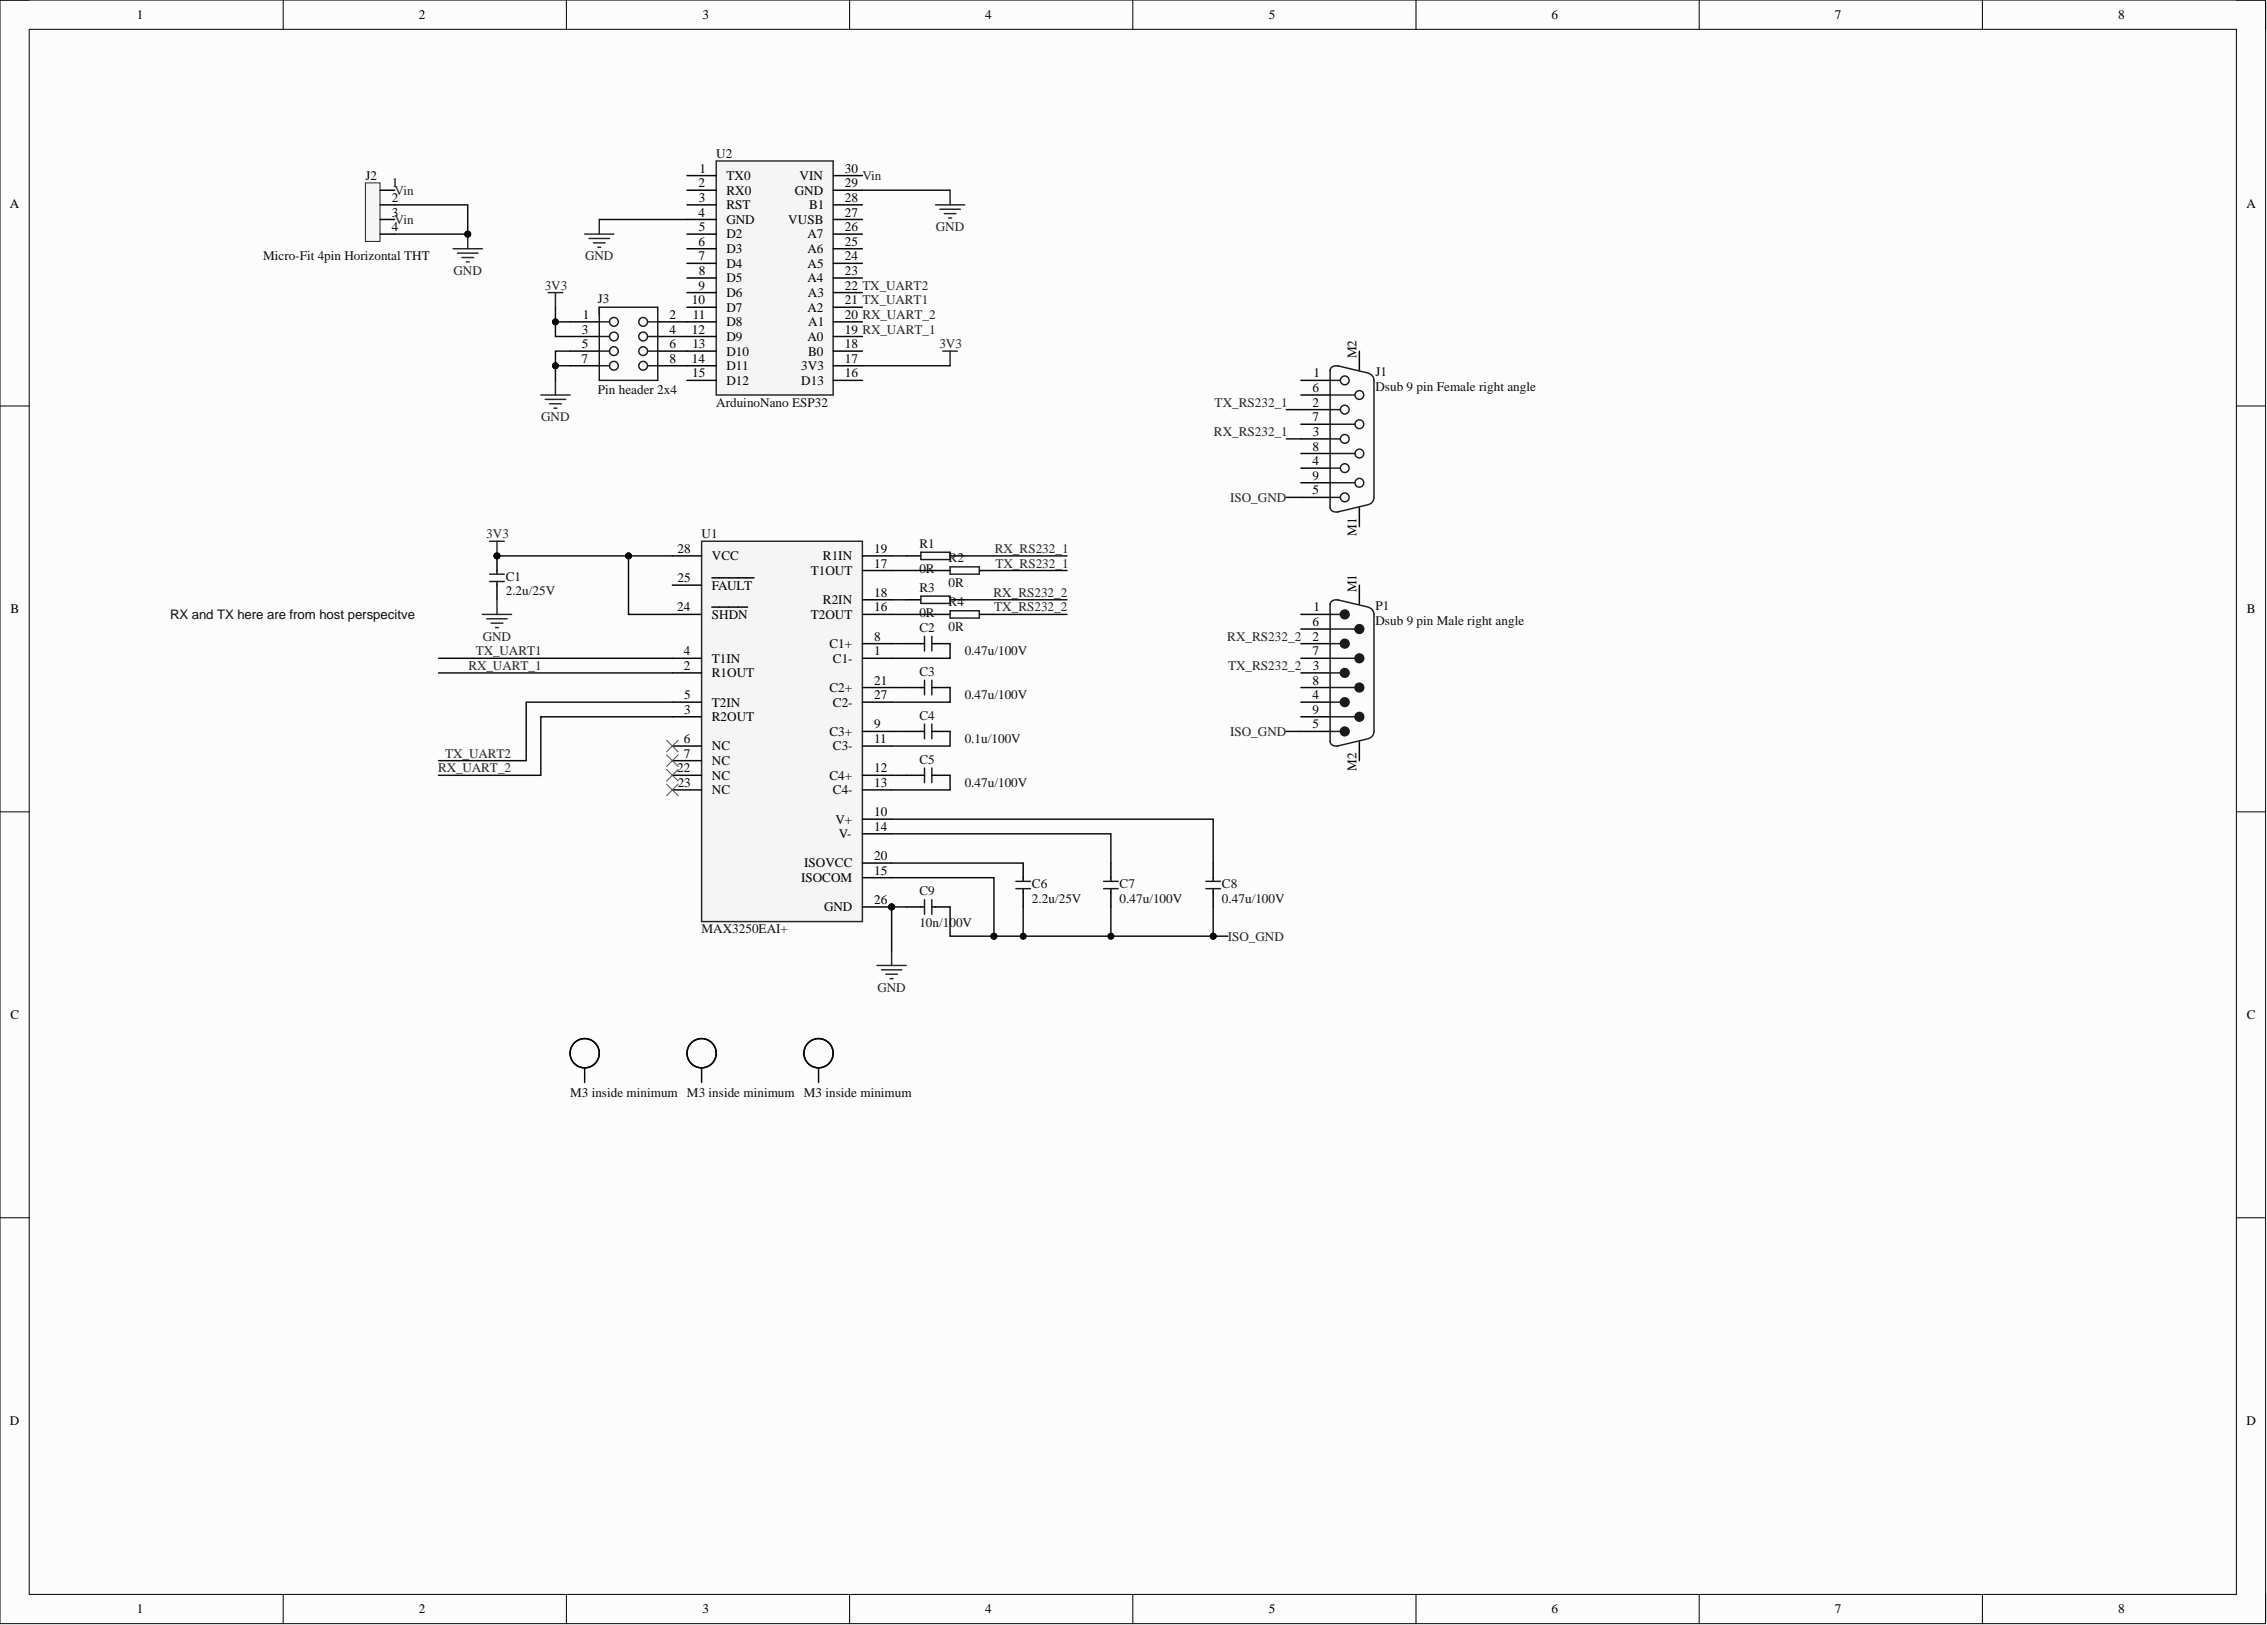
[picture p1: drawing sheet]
<svg xmlns="http://www.w3.org/2000/svg" width="393mm" height="282mm" viewBox="0 0 393 282" stroke-linecap="round" stroke-linejoin="round" font-family="sans-serif">
<defs><g id="words">
<g font-size="2.3">
<text x="23.7" y="3.3">1</text>
<text x="72.7" y="3.3">2</text>
<text x="121.9" y="3.3">3</text>
<text x="170.9" y="3.3">4</text>
<text x="220.1" y="3.3">5</text>
<text x="269.2" y="3.3">6</text>
<text x="318.4" y="3.3">7</text>
<text x="367.5" y="3.3">8</text>
<text x="121.4" y="30">1</text>
<text x="146.6" y="30">30</text>
<text x="1.7" y="36">A</text>
<text x="68" y="32.5">1</text>
<text x="68" y="35">2</text>
<text x="121.2" y="32.5">2</text>
<text x="121.3" y="35">3</text>
<text x="126" y="31.2">TX0</text>
<text x="126" y="33.8">RX0</text>
<text x="137.9" y="33.8">GND</text>
<text x="138.7" y="31.2">VIN</text>
<text x="146.6" y="35">28</text>
<text x="146.6" y="32.5">29</text>
<text x="389.8" y="36">A</text>
<text x="68" y="37.6">3</text>
<text x="68" y="40.1">4</text>
<text x="121.2" y="37.6">4</text>
<text x="121.2" y="40.1">5</text>
<text x="126" y="36.3">RST</text>
<text x="126" y="38.8">GND</text>
<text x="126" y="41.4">D2</text>
<text x="136.8" y="38.8">VUSB</text>
<text x="140.1" y="41.4">A7</text>
<text x="140.4" y="36.3">B1</text>
<text x="146.6" y="40.1">26</text>
<text x="146.6" y="37.6">27</text>
<text x="121.2" y="42.6">6</text>
<text x="121.2" y="45.2">7</text>
<text x="121.2" y="47.7">8</text>
<text x="126" y="43.9">D3</text>
<text x="126" y="46.4">D4</text>
<text x="140.1" y="43.9">A6</text>
<text x="140.1" y="46.4">A5</text>
<text x="146.6" y="47.7">23</text>
<text x="146.6" y="45.2">24</text>
<text x="146.6" y="42.6">25</text>
<text x="120" y="52.8">10</text>
<text x="121.2" y="50.2">9</text>
<text x="126" y="49">D5</text>
<text x="126" y="51.5">D6</text>
<text x="140.1" y="49">A4</text>
<text x="140.2" y="51.5">A3</text>
<text x="146.6" y="52.8">21 TX_UART1</text>
<text x="146.6" y="50.2">22 TX_UART2</text>
<text x="101" y="57.9">3</text>
<text x="101.1" y="55.3">1</text>
<text x="116.2" y="57.9">4</text>
<text x="116.2" y="55.3">2</text>
<text x="120" y="57.9">12</text>
<text x="120.2" y="55.3">11</text>
<text x="126" y="54.1">D7</text>
<text x="126" y="56.6">D8</text>
<text x="126" y="59.1">D9</text>
<text x="140.1" y="59.1">A0</text>
<text x="140.1" y="54.1">A2</text>
<text x="140.2" y="56.6">A1</text>
<text x="146.6" y="57.9">19 RX_UART_1</text>
<text x="146.6" y="55.3">20 RX_UART_2</text>
<text x="100.9" y="62.9">7</text>
<text x="100.9" y="60.4">5</text>
<text x="116.2" y="60.4">6</text>
<text x="116.2" y="62.9">8</text>
<text x="120" y="62.9">14</text>
<text x="120.1" y="65.5">15</text>
<text x="120.1" y="60.4">13</text>
<text x="126" y="61.7">D10</text>
<text x="126" y="64.2">D11</text>
<text x="139" y="64.2">3V3</text>
<text x="140.2" y="61.7">B0</text>
<text x="146.6" y="65.5">16</text>
<text x="146.6" y="62.9">17</text>
<text x="146.6" y="60.4">18</text>
<text x="227.9" y="65.5">1</text>
<text x="235.4" y="62.2" transform="rotate(-90 235.4 62.2)">M2</text>
<text x="126" y="66.7">D12</text>
<text x="139" y="66.7">D13</text>
<text x="227.7" y="70.5">2</text>
<text x="227.7" y="68">6</text>
<text x="227.7" y="73.1">7</text>
<text x="227.8" y="75.6">3</text>
<text x="227.7" y="80.7">4</text>
<text x="227.7" y="83.2">9</text>
<text x="227.7" y="78.2">8</text>
<text x="227.7" y="85.8">5</text>
<text x="117.6" y="95.9">28</text>
<text x="151.7" y="95.9">19</text>
<text x="235.4" y="93" transform="rotate(-90 235.4 93)">M1</text>
<text x="117.6" y="101">25</text>
<text x="123.5" y="97.2">VCC</text>
<text x="140.7" y="99.7">T1OUT</text>
<text x="142.8" y="97.2">R1IN</text>
<text x="151.7" y="98.5">17</text>
<text x="1.8" y="106.4">B</text>
<text x="117.5" y="106.1">24</text>
<text x="123.5" y="102.3">FAULT</text>
<text x="123.5" y="107.3">SHDN</text>
<text x="140.7" y="107.3">T2OUT</text>
<text x="142.8" y="104.8">R2IN</text>
<text x="151.7" y="103.5">18</text>
<text x="151.7" y="106.1">16</text>
<text x="227.9" y="106.1">1</text>
<text x="235.4" y="102.8" transform="rotate(-90 235.4 102.8)">M1</text>
<text x="389.8" y="106.4">B</text>
<text x="118.6" y="113.7">4</text>
<text x="143.9" y="112.4">C1+</text>
<text x="151.7" y="111.1">8</text>
<text x="151.7" y="113.7">1</text>
<text x="227.7" y="111.1">2</text>
<text x="227.7" y="113.7">7</text>
<text x="227.7" y="108.6">6</text>
<text x="118.6" y="116.2">2</text>
<text x="123.5" y="117.5">R1OUT</text>
<text x="123.5" y="114.9">T1IN</text>
<text x="144.5" y="114.9">C1-</text>
<text x="151.7" y="118.8">21</text>
<text x="227.7" y="118.8">8</text>
<text x="227.8" y="116.2">3</text>
<text x="118.7" y="121.3">5</text>
<text x="118.7" y="123.8">3</text>
<text x="123.5" y="125.1">R2OUT</text>
<text x="123.5" y="122.6">T2IN</text>
<text x="143.9" y="120">C2+</text>
<text x="144.5" y="122.6">C2-</text>
<text x="151.7" y="121.3">27</text>
<text x="227.7" y="121.3">4</text>
<text x="227.7" y="123.8">9</text>
<text x="118.6" y="128.9">6</text>
<text x="118.6" y="131.4">7</text>
<text x="123.5" y="130.2">NC</text>
<text x="143.9" y="127.6">C3+</text>
<text x="144.5" y="130.2">C3-</text>
<text x="151.7" y="126.4">9</text>
<text x="151.7" y="128.9">11</text>
<text x="227.7" y="126.4">5</text>
<text x="117.5" y="134">22</text>
<text x="117.6" y="136.5">23</text>
<text x="123.5" y="132.7">NC</text>
<text x="123.5" y="135.2">NC</text>
<text x="123.5" y="137.8">NC</text>
<text x="143.9" y="135.2">C4+</text>
<text x="144.5" y="137.8">C4-</text>
<text x="151.7" y="134">12</text>
<text x="151.7" y="136.5">13</text>
<text x="235.4" y="133.8" transform="rotate(-90 235.4 133.8)">M2</text>
<text x="144.9" y="142.9">V+</text>
<text x="151.7" y="141.6">10</text>
<text x="145.5" y="145.4">V-</text>
<text x="151.7" y="149.2">20</text>
<text x="151.7" y="144.1">14</text>
<text x="139" y="153">ISOCOM</text>
<text x="139.5" y="150.5">ISOVCC</text>
<text x="151.7" y="151.7">15</text>
<text x="143" y="158.1">GND</text>
<text x="151.7" y="156.8">26</text>
<text x="1.8" y="176.8">C</text>
<text x="389.8" y="176.8">C</text>
<text x="1.7" y="247.2">D</text>
<text x="389.8" y="247.2">D</text>
<text x="23.7" y="279.9">1</text>
<text x="72.7" y="279.9">2</text>
<text x="121.9" y="279.9">3</text>
<text x="170.9" y="279.9">4</text>
<text x="220.1" y="279.9">5</text>
<text x="269.2" y="279.9">6</text>
<text x="318.4" y="279.9">7</text>
<text x="367.5" y="279.9">8</text>
</g>
<g font-size="2.3" fill="#0e0e0e">
<text x="124.3" y="27.4">U2</text>
<text x="63.4" y="31.2">J2</text>
<text x="45.7" y="45.2">Micro-Fit 4pin Horizontal THT</text>
<text x="103.7" y="52.5">J3</text>
<text x="238.7" y="65.2">J1</text>
<text x="103.7" y="68.3">Pin header 2x4</text>
<text x="124.3" y="70.5">ArduinoNano ESP32</text>
<text x="238.7" y="67.8">Dsub 9 pin Female right angle</text>
<text x="121.7" y="93.4">U1</text>
<text x="159.5" y="95">R1</text>
<text x="87.8" y="100.7">C1</text>
<text x="159.5" y="99.3">0R</text>
<text x="164.6" y="97.6">R2</text>
<text x="164.6" y="101.9">0R</text>
<text x="29.5" y="107.4">RX and TX here are from host perspecitve</text>
<text x="87.8" y="103.3">2.2u/25V</text>
<text x="159.5" y="102.6">R3</text>
<text x="159.5" y="107">0R</text>
<text x="164.6" y="105.2">R4</text>
<text x="238.7" y="105.8">P1</text>
<text x="159.5" y="109.6">C2</text>
<text x="164.6" y="109.5">0R</text>
<text x="167.4" y="113.7">0.47u/100V</text>
<text x="238.7" y="108.3">Dsub 9 pin Male right angle</text>
<text x="159.5" y="117.2">C3</text>
<text x="159.5" y="124.8">C4</text>
<text x="167.4" y="121.3">0.47u/100V</text>
<text x="167.4" y="128.9">0.1u/100V</text>
<text x="159.5" y="132.5">C5</text>
<text x="167.4" y="136.5">0.47u/100V</text>
<text x="159.5" y="155.3">C9</text>
<text x="179.1" y="154">C6</text>
<text x="194.3" y="154">C7</text>
<text x="212" y="154">C8</text>
<text x="121.7" y="161.9">MAX3250EAI+</text>
<text x="159.5" y="160.9">10n/100V</text>
<text x="179.1" y="156.6">2.2u/25V</text>
<text x="194.3" y="156.6">0.47u/100V</text>
<text x="212" y="156.6">0.47u/100V</text>
<text x="98.9" y="190.3">M3 inside minimum M3 inside minimum M3 inside minimum</text>
</g>
<g font-size="2.3" fill="#262626">
<text x="68.5" y="33.8">Vin</text>
<text x="149.6" y="31.2">Vin</text>
<text x="68.5" y="38.8">Vin</text>
<text x="162.4" y="40.1">GND</text>
<text x="78.7" y="47.7">GND</text>
<text x="101.5" y="45.2">GND</text>
<text x="94.5" y="50.2">3V3</text>
<text x="163" y="60.4">3V3</text>
<text x="210.8" y="70.5">TX_RS232_1</text>
<text x="93.9" y="73.1">GND</text>
<text x="210.6" y="75.6">RX_RS232_1</text>
<text x="213.5" y="87">ISO_GND</text>
<text x="84.4" y="93.4">3V3</text>
<text x="172.6" y="95.9">RX_RS232_1</text>
<text x="172.7" y="98.5">TX_RS232_1</text>
<text x="172.4" y="103.5">RX_RS232_2</text>
<text x="172.5" y="106.1">TX_RS232_2</text>
<text x="82.6" y="113.7">TX_UART1</text>
<text x="83.8" y="111.1">GND</text>
<text x="213" y="111.1">RX_RS232_2</text>
<text x="81.3" y="116.2">RX_UART_1</text>
<text x="213.1" y="116.2">TX_RS232_2</text>
<text x="77.3" y="131.4">TX_UART2</text>
<text x="213.5" y="127.6">ISO_GND</text>
<text x="76" y="134">RX_UART_2</text>
<text x="213" y="163.2">ISO_GND</text>
<text x="152.3" y="172">GND</text>
</g>
</g></defs>
<path d="M0 0h393.1v281.6h-393.1z" fill-rule="evenodd" fill="#fcfcfc"/>
<path d="M0 0h393.1v281.6h-393.1z" fill="none" stroke="#000" stroke-width=".17"/>
<path d="M5.1 5.1h382.9v271.5h-382.9z" fill-rule="evenodd" fill="#fcfcfc"/>
<g fill="none" stroke="#000" stroke-width=".17">
<path d="M0 0h5.1M5.1 5.1h382.9v271.5h-382.9zM49.1 0v5.1M98.3 0v5.1M147.4 0v5.1M196.6 0v5.1M245.7 0v5.1M294.8 0v5.1M344 0v5.1M388 0h5.1v5.1M0 70.4h5.1M388 70.4h5.1"/>
<path d="M0 140.8h5.1M388 140.8h5.1M0 211.2h5.1M388 211.2h5.1M49.1 276.6v5M98.3 276.6v5M147.4 276.6v5M196.6 276.6v5M245.7 276.6v5M294.8 276.6v5M344 276.6v5M393.1 276.6v5"/>
</g>
<circle cx="154.7" cy="157.3" r=".51" fill="#0e0e0e"/>
<circle cx="154.7" cy="157.3" r=".51" fill="none" stroke="#0e0e0e" stroke-width=".17"/>
<path d="M121.7 93.9h27.9v66h-27.9z" fill-rule="evenodd" fill="#f5f5f5"/>
<path d="M121.7 93.9h27.9v66h-27.9z" fill="none" stroke="#262626" stroke-width=".25"/>
<g fill="none" stroke="#000" stroke-width=".25">
<path d="M116.7 96.4h5M149.6 96.4h5.1M149.6 99h5.1M116.7 101.5h5M116.7 106.6h5M116.7 114.2h5M116.7 116.7h5M123.5 100.2h7.3M123.5 105.3h6.2M149.6 106.6h5.1M149.6 111.6h5.1M149.6 114.2h5.1"/>
<path d="M149.6 119.3h5.1M149.6 104h5.1M116.7 121.8h5M116.7 129.4h5M116.7 134.5h5M116.7 137h5M116.7 124.3h5M116.7 131.9h5M149.6 121.8h5.1M149.6 126.9h5.1M149.6 129.4h5.1M149.6 134.5h5.1"/>
<path d="M149.6 137h5.1M149.6 149.7h5.1M149.6 152.2h5.1M149.6 142.1h5.1M149.6 144.6h5.1M149.6 157.3h5.1"/>
</g>
<circle cx="154.7" cy="157.3" r=".51" fill="#0e0e0e"/>
<circle cx="154.7" cy="157.3" r=".51" fill="none" stroke="#0e0e0e" stroke-width=".17"/>
<path d="M157.2 111.6h3.2M157.2 119.3h3.2M161.7 111.6h3.2M161.7 119.3h3.2M157.2 134.5h3.2M157.2 126.9h3.2M161.7 134.5h3.2M161.7 126.9h3.2M157.2 157.3h3.2M161.7 157.3h3.2" fill="none" stroke="#000" stroke-width=".25"/>
<path d="M160.4 110.4v2.5M160.4 118v2.5M161.7 110.4v2.5M161.7 118v2.5M160.4 125.6v2.5M160.4 133.2v2.6M161.7 125.6v2.5M161.7 133.2v2.6M160.4 156v2.6M161.7 156v2.6" fill="none" stroke="#1c1c1c" stroke-width=".25"/>
<path d="M152.2 167.5h5M152.9 168.2h3.6M153.7 169h2M154.5 169.7h.5M154.7 164.9v2.6" fill="none" stroke="#262626" stroke-width=".25"/>
<circle cx="86.2" cy="96.4" r=".51" fill="#0e0e0e"/>
<circle cx="86.2" cy="96.4" r=".51" fill="none" stroke="#0e0e0e" stroke-width=".17"/>
<path d="M86.2 96.4v2.6" fill="none" stroke="#000" stroke-width=".25"/>
<circle cx="86.2" cy="96.4" r=".51" fill="#0e0e0e"/>
<circle cx="86.2" cy="96.4" r=".51" fill="none" stroke="#0e0e0e" stroke-width=".17"/>
<path d="M86.2 99v.6M86.2 100.9v3.1" fill="none" stroke="#000" stroke-width=".25"/>
<path d="M85 99.6h2.5M85 100.9h2.5" fill="none" stroke="#1c1c1c" stroke-width=".25"/>
<path d="M85 93.9h2.5M86.2 93.9v2.5M83.7 106.6h5.1M84.5 107.3h3.5M85.2 108.1h2M86 108.9h.5M86.2 104v2.6" fill="none" stroke="#262626" stroke-width=".25"/>
<circle cx="86.2" cy="96.4" r=".51" fill="#0e0e0e"/>
<circle cx="86.2" cy="96.4" r=".51" fill="none" stroke="#0e0e0e" stroke-width=".17"/>
<g fill="none" stroke="#000" stroke-width=".25">
<path d="M225.7 66h5.1M225.7 71.1h5.1M225.7 76.1h5.1M225.7 68.5h5.1M225.7 73.6h5.1M225.7 78.7h5.1M235.9 60.9v3.3M225.7 81.2h5.1M225.7 86.3h5.1M225.7 83.7h5.1M235.9 88.1v3.3M225.7 116.7h5.1"/>
<path d="M225.7 111.6h5.1M225.7 106.6h5.1M225.7 119.3h5.1M225.7 114.2h5.1M225.7 109.1h5.1M235.9 101.5v3.3M225.7 126.9h5.1M225.7 121.8h5.1M225.7 124.3h5.1M235.9 128.6v3.3M177.5 149.7v3.2M177.5 154.1v3.2"/>
<path d="M192.7 149.7v3.2M192.7 154.1v3.2M210.5 149.7v3.2M210.5 154.1v3.2"/>
</g>
<g fill="none" stroke="#1c1c1c" stroke-width=".25">
<path d="M230.8 71.1h1.8M230.8 66h1.8M230.8 76.1h1.8M230.8 68.5h4.3M230.8 73.6h4.3M230.8 78.7h4.3M230.8 64.2v23.9M232.1 63.4l5.3 1.3M232.2 63.5a.96 .96 0 0 0-1.4 .8M237.5 64.8a1.26 1.26 0 0 1 .9 1.2v20.3a1.26 1.26 0 0 1-.9 1.2M230.8 81.2h1.8M230.8 86.3h1.8"/>
<path d="M230.8 83.7h4.3M230.8 88a1 1 0 0 0 1.4 .8M237.4 87.5l-5.3 1.3M230.8 116.7h1.8M230.8 111.6h1.8M230.8 119.3h4.3M230.8 106.6h1.8M230.8 114.2h4.3M230.8 109.1h4.3M230.8 121.8h1.8M230.8 126.9h1.8M230.8 124.3h4.3"/>
<path d="M176.3 152.9h2.5M176.3 154.1h2.5M191.5 152.9h2.5M191.5 154.1h2.5M209.2 152.9h2.6M209.2 154.1h2.6"/>
<circle cx="233.3" cy="71.1" r=".76"/>
<circle cx="233.3" cy="66" r=".76"/>
<circle cx="233.3" cy="76.1" r=".76"/>
<circle cx="235.9" cy="78.7" r=".76"/>
<circle cx="235.9" cy="73.6" r=".76"/>
<circle cx="235.9" cy="68.5" r=".76"/>
<circle cx="233.3" cy="86.3" r=".76"/>
<circle cx="233.3" cy="81.2" r=".76"/>
<circle cx="235.9" cy="83.7" r=".76"/>
</g>
<path d="M115.6 136l2.1 2M115.6 133.5l2.1 2M115.6 130.9l2.1 2.1M115.6 128.4l2.1 2M117.7 136l-2.1 2M117.7 133.5l-2.1 2M117.7 130.9l-2.1 2.1M117.7 128.4l-2.1 2" fill="none" stroke="#4c4c4c" stroke-width=".17"/>
<circle cx="235.9" cy="109.1" r=".76" fill="#1c1c1c"/>
<circle cx="235.9" cy="109.1" r=".76" fill="none" stroke="#1c1c1c" stroke-width=".25"/>
<circle cx="233.3" cy="106.6" r=".76" fill="#1c1c1c"/>
<g fill="none" stroke="#1c1c1c" stroke-width=".25">
<path d="M230.8 104.8v23.8M232.1 104l5.3 1.3M232.2 104.1a.96 .96 0 0 0-1.4 .8M237.5 105.4a1.26 1.26 0 0 1 .9 1.2v20.3a1.26 1.26 0 0 1-.9 1.2M230.8 128.6a1 1 0 0 0 1.4 .8M237.4 128.1l-5.3 1.3"/>
<circle cx="233.3" cy="106.6" r=".76"/>
</g>
<circle cx="233.3" cy="111.6" r=".76" fill="#1c1c1c"/>
<circle cx="233.3" cy="111.6" r=".76" fill="none" stroke="#1c1c1c" stroke-width=".25"/>
<circle cx="233.3" cy="116.7" r=".76" fill="#1c1c1c"/>
<circle cx="233.3" cy="116.7" r=".76" fill="none" stroke="#1c1c1c" stroke-width=".25"/>
<circle cx="233.3" cy="121.8" r=".76" fill="#1c1c1c"/>
<circle cx="233.3" cy="121.8" r=".76" fill="none" stroke="#1c1c1c" stroke-width=".25"/>
<circle cx="233.3" cy="126.9" r=".76" fill="#1c1c1c"/>
<circle cx="233.3" cy="126.9" r=".76" fill="none" stroke="#1c1c1c" stroke-width=".25"/>
<circle cx="235.9" cy="114.2" r=".76" fill="#1c1c1c"/>
<circle cx="235.9" cy="114.2" r=".76" fill="none" stroke="#1c1c1c" stroke-width=".25"/>
<circle cx="235.9" cy="119.3" r=".76" fill="#1c1c1c"/>
<circle cx="235.9" cy="119.3" r=".76" fill="none" stroke="#1c1c1c" stroke-width=".25"/>
<circle cx="235.9" cy="124.3" r=".76" fill="#1c1c1c"/>
<g fill="none" stroke="#1c1c1c" stroke-width=".25">
<path d="M159.8 95.8h5.1v1.3h-5.1zM164.9 98.3h5v1.3h-5zM159.8 103.4h5.1v1.3h-5.1zM164.9 105.9h5v1.3h-5z"/>
<circle cx="235.9" cy="124.3" r=".76"/>
</g>
<path d="M157.2 96.4h2.6M162.3 99h2.6M164.9 96.4h2.5M169.9 99h2.6M157.2 104h2.6M162.3 106.6h2.6M164.9 104h2.5M169.9 106.6h2.6" fill="none" stroke="#000" stroke-width=".25"/>
<path d="M124.3 27.9h20.3v40.6h-20.3z" fill-rule="evenodd" fill="#f5f5f5"/>
<g fill="none" stroke="#262626" stroke-width=".25">
<path d="M104 38.1v2.5M124.3 27.9h20.3v40.6h-20.3zM162.3 35.5h5.1M163.1 36.3h3.5M163.8 37.1h2.1M164.6 37.8h.5M164.9 33v2.5M101.4 40.6h5.1M102.2 41.4h3.6M103 42.1h2M103.7 42.9h.5M163.6 60.9h2.5"/>
<path d="M164.9 60.9v2.5"/>
</g>
<g fill="none" stroke="#000" stroke-width=".25">
<path d="M119.2 30.5h5.1M119.2 33h5.1M119.2 35.5h5.1M119.2 38.1h5.1M144.6 30.5h5M144.6 33h5M144.6 35.5h5M144.6 38.1h5M119.2 40.6h5.1M119.2 43.1h5.1M119.2 45.7h5.1M119.2 48.2h5.1"/>
<path d="M119.2 50.8h5.1M119.2 53.3h5.1M119.2 55.8h5.1M119.2 58.4h5.1M144.6 40.6h5M144.6 43.1h5M144.6 45.7h5M144.6 48.2h5M144.6 50.8h5M144.6 53.3h5M144.6 55.8h5M144.6 58.4h5"/>
<path d="M119.2 60.9h5.1M119.2 63.4h5.1M119.2 66h5.1M144.6 60.9h5M144.6 63.4h5M144.6 66h5"/>
</g>
<path d="M63.4 31.7h2.5v10.2h-2.5z" fill-rule="evenodd" fill="#f5f5f5"/>
<path d="M63.4 31.7h2.5v10.2h-2.5z" fill="none" stroke="#262626" stroke-width=".17"/>
<path d="M65.9 33h2.6M65.9 35.5h2.6M65.9 38.1h2.6M65.9 40.6h2.6" fill="none" stroke="#000" stroke-width=".25"/>
<path d="M78.6 43.1h5.1M79.4 43.9h3.5M80.1 44.7h2.1M80.9 45.4h.5M81.2 40.6v2.5" fill="none" stroke="#262626" stroke-width=".25"/>
<circle cx="81.2" cy="40.6" r=".51" fill="#0e0e0e"/>
<circle cx="81.2" cy="40.6" r=".51" fill="none" stroke="#0e0e0e" stroke-width=".17"/>
<g fill="none" stroke="#000" stroke-width=".25">
<path d="M98.9 58.4h5.1M98.9 55.8h5.1M114.1 58.4h5.1M114.1 55.8h5.1M98.9 60.9h5.1M98.9 63.4h5.1M114.1 60.9h5.1M114.1 63.4h5.1M101.4 185.2v2.6M121.7 185.2v2.6M142 185.2v2.6"/>
<circle cx="101.4" cy="182.7" r="2.54"/>
<circle cx="121.7" cy="182.7" r="2.54"/>
<circle cx="142" cy="182.7" r="2.54"/>
</g>
<g fill="none" stroke="#1c1c1c" stroke-width=".25">
<path d="M104 58.4h1.8M104 55.8h1.8M104 53.3h10.1v12.7h-10.1zM112.4 58.4h1.7M112.4 55.8h1.7M104 60.9h1.8M104 63.4h1.8M112.4 60.9h1.7M112.4 63.4h1.7"/>
<circle cx="106.5" cy="58.4" r=".76"/>
<circle cx="106.5" cy="55.8" r=".76"/>
<circle cx="111.6" cy="58.4" r=".76"/>
<circle cx="111.6" cy="55.8" r=".76"/>
<circle cx="106.5" cy="63.4" r=".76"/>
<circle cx="106.5" cy="60.9" r=".76"/>
<circle cx="111.6" cy="63.4" r=".76"/>
<circle cx="111.6" cy="60.9" r=".76"/>
</g>
<path d="M95.1 50.8h2.5M96.4 50.8v2.5M93.8 68.5h5.1M94.6 69.3h3.5M95.4 70h2M96.1 70.8h.5M96.4 66v2.5" fill="none" stroke="#262626" stroke-width=".25"/>
<path d="M154.7 119.3h2.5M164.9 119.3v2.5h-10.2M154.7 152.2h17.8v10.2" fill="none" stroke="#0e0e0e" stroke-width=".25"/>
<circle cx="172.5" cy="162.4" r=".51" fill="#0e0e0e"/>
<circle cx="172.5" cy="162.4" r=".51" fill="none" stroke="#0e0e0e" stroke-width=".17"/>
<path d="M154.7 142.1h55.8v7.6M164.9 157.3v5.1h7.6" fill="none" stroke="#0e0e0e" stroke-width=".25"/>
<circle cx="172.5" cy="162.4" r=".51" fill="#0e0e0e"/>
<circle cx="172.5" cy="162.4" r=".51" fill="none" stroke="#0e0e0e" stroke-width=".17"/>
<path d="M109.1 96.4v10.2h7.6" fill="none" stroke="#0e0e0e" stroke-width=".25"/>
<circle cx="109.1" cy="96.4" r=".51" fill="#0e0e0e"/>
<circle cx="109.1" cy="96.4" r=".51" fill="none" stroke="#0e0e0e" stroke-width=".17"/>
<path d="M154.7 111.6h2.5M164.9 111.6v2.6h-10.2M154.7 134.5h2.5M154.7 126.9h2.5M164.9 134.5v2.5h-10.2M164.9 126.9v2.5h-10.2M154.7 157.3h2.5" fill="none" stroke="#0e0e0e" stroke-width=".25"/>
<circle cx="154.7" cy="157.3" r=".51" fill="#0e0e0e"/>
<circle cx="154.7" cy="157.3" r=".51" fill="none" stroke="#0e0e0e" stroke-width=".17"/>
<path d="M154.7 157.3v7.6" fill="none" stroke="#0e0e0e" stroke-width=".25"/>
<circle cx="154.7" cy="157.3" r=".51" fill="#0e0e0e"/>
<circle cx="154.7" cy="157.3" r=".51" fill="none" stroke="#0e0e0e" stroke-width=".17"/>
<path d="M154.7 149.7h22.8M177.5 157.3v5.1" fill="none" stroke="#0e0e0e" stroke-width=".25"/>
<circle cx="177.5" cy="162.4" r=".51" fill="#0e0e0e"/>
<circle cx="177.5" cy="162.4" r=".51" fill="none" stroke="#0e0e0e" stroke-width=".17"/>
<path d="M154.7 144.6h38v5.1M192.7 157.3v5.1" fill="none" stroke="#0e0e0e" stroke-width=".25"/>
<circle cx="192.7" cy="162.4" r=".51" fill="#0e0e0e"/>
<circle cx="192.7" cy="162.4" r=".51" fill="none" stroke="#0e0e0e" stroke-width=".17"/>
<path d="M210.5 157.3v5.1" fill="none" stroke="#0e0e0e" stroke-width=".25"/>
<circle cx="210.5" cy="162.4" r=".51" fill="#0e0e0e"/>
<circle cx="210.5" cy="162.4" r=".51" fill="none" stroke="#0e0e0e" stroke-width=".17"/>
<path d="M210.5 162.4h2.5" fill="none" stroke="#0e0e0e" stroke-width=".25"/>
<circle cx="210.5" cy="162.4" r=".51" fill="#0e0e0e"/>
<circle cx="210.5" cy="162.4" r=".51" fill="none" stroke="#0e0e0e" stroke-width=".17"/>
<path d="M86.2 96.4h22.9" fill="none" stroke="#0e0e0e" stroke-width=".25"/>
<circle cx="86.2" cy="96.4" r=".51" fill="#0e0e0e"/>
<circle cx="86.2" cy="96.4" r=".51" fill="none" stroke="#0e0e0e" stroke-width=".17"/>
<circle cx="109.1" cy="96.4" r=".51" fill="#0e0e0e"/>
<circle cx="109.1" cy="96.4" r=".51" fill="none" stroke="#0e0e0e" stroke-width=".17"/>
<path d="M109.1 96.4h7.6" fill="none" stroke="#0e0e0e" stroke-width=".25"/>
<circle cx="109.1" cy="96.4" r=".51" fill="#0e0e0e"/>
<circle cx="109.1" cy="96.4" r=".51" fill="none" stroke="#0e0e0e" stroke-width=".17"/>
<path d="M172.5 162.4h38" fill="none" stroke="#0e0e0e" stroke-width=".25"/>
<circle cx="172.5" cy="162.4" r=".51" fill="#0e0e0e"/>
<circle cx="172.5" cy="162.4" r=".51" fill="none" stroke="#0e0e0e" stroke-width=".17"/>
<circle cx="177.5" cy="162.4" r=".51" fill="#0e0e0e"/>
<circle cx="177.5" cy="162.4" r=".51" fill="none" stroke="#0e0e0e" stroke-width=".17"/>
<circle cx="192.7" cy="162.4" r=".51" fill="#0e0e0e"/>
<circle cx="192.7" cy="162.4" r=".51" fill="none" stroke="#0e0e0e" stroke-width=".17"/>
<circle cx="210.5" cy="162.4" r=".51" fill="#0e0e0e"/>
<circle cx="210.5" cy="162.4" r=".51" fill="none" stroke="#0e0e0e" stroke-width=".17"/>
<g fill="none" stroke="#0e0e0e" stroke-width=".25">
<path d="M104 38.1h15.2M149.6 33h15.3M68.5 40.6h12.7M149.6 63.4h15.3M154.7 96.4h2.5M154.7 99h7.6M167.4 96.4h17.7M172.5 99h12.6M223.2 86.3h2.5M76.1 114.2h40.6M76.1 116.7h40.6M154.7 104h2.5"/>
<path d="M154.7 106.6h7.6M167.4 104h17.7M172.5 106.6h12.6M116.7 121.8h-25.4v10.1h-15.2M116.7 124.3h-22.9v10.2h-17.7M223.2 126.9h2.5"/>
</g>
<circle cx="81.2" cy="40.6" r=".51" fill="#0e0e0e"/>
<circle cx="81.2" cy="40.6" r=".51" fill="none" stroke="#0e0e0e" stroke-width=".17"/>
<path d="M68.5 35.5h12.7v5.1" fill="none" stroke="#0e0e0e" stroke-width=".25"/>
<circle cx="81.2" cy="40.6" r=".51" fill="#0e0e0e"/>
<circle cx="81.2" cy="40.6" r=".51" fill="none" stroke="#0e0e0e" stroke-width=".17"/>
<path d="M96.4 53.3v5.1h2.5" fill="none" stroke="#0e0e0e" stroke-width=".25"/>
<circle cx="96.4" cy="55.8" r=".51" fill="#0e0e0e"/>
<circle cx="96.4" cy="55.8" r=".51" fill="none" stroke="#0e0e0e" stroke-width=".17"/>
<path d="M96.4 55.8h2.5" fill="none" stroke="#0e0e0e" stroke-width=".25"/>
<circle cx="96.4" cy="55.8" r=".51" fill="#0e0e0e"/>
<circle cx="96.4" cy="55.8" r=".51" fill="none" stroke="#0e0e0e" stroke-width=".17"/>
<path d="M98.9 60.9h-2.5v5.1" fill="none" stroke="#0e0e0e" stroke-width=".25"/>
<circle cx="96.4" cy="63.4" r=".51" fill="#0e0e0e"/>
<circle cx="96.4" cy="63.4" r=".51" fill="none" stroke="#0e0e0e" stroke-width=".17"/>
<path d="M96.4 63.4h2.5" fill="none" stroke="#0e0e0e" stroke-width=".25"/>
<circle cx="96.4" cy="63.4" r=".51" fill="#0e0e0e"/>
<circle cx="96.4" cy="63.4" r=".51" fill="none" stroke="#0e0e0e" stroke-width=".17"/>
<path d="M223.2 71.1h2.5M223.2 76.1h2.5" fill="none" stroke="#0e0e0e" stroke-width=".25"/>
<use href="#words"/>
</svg>
